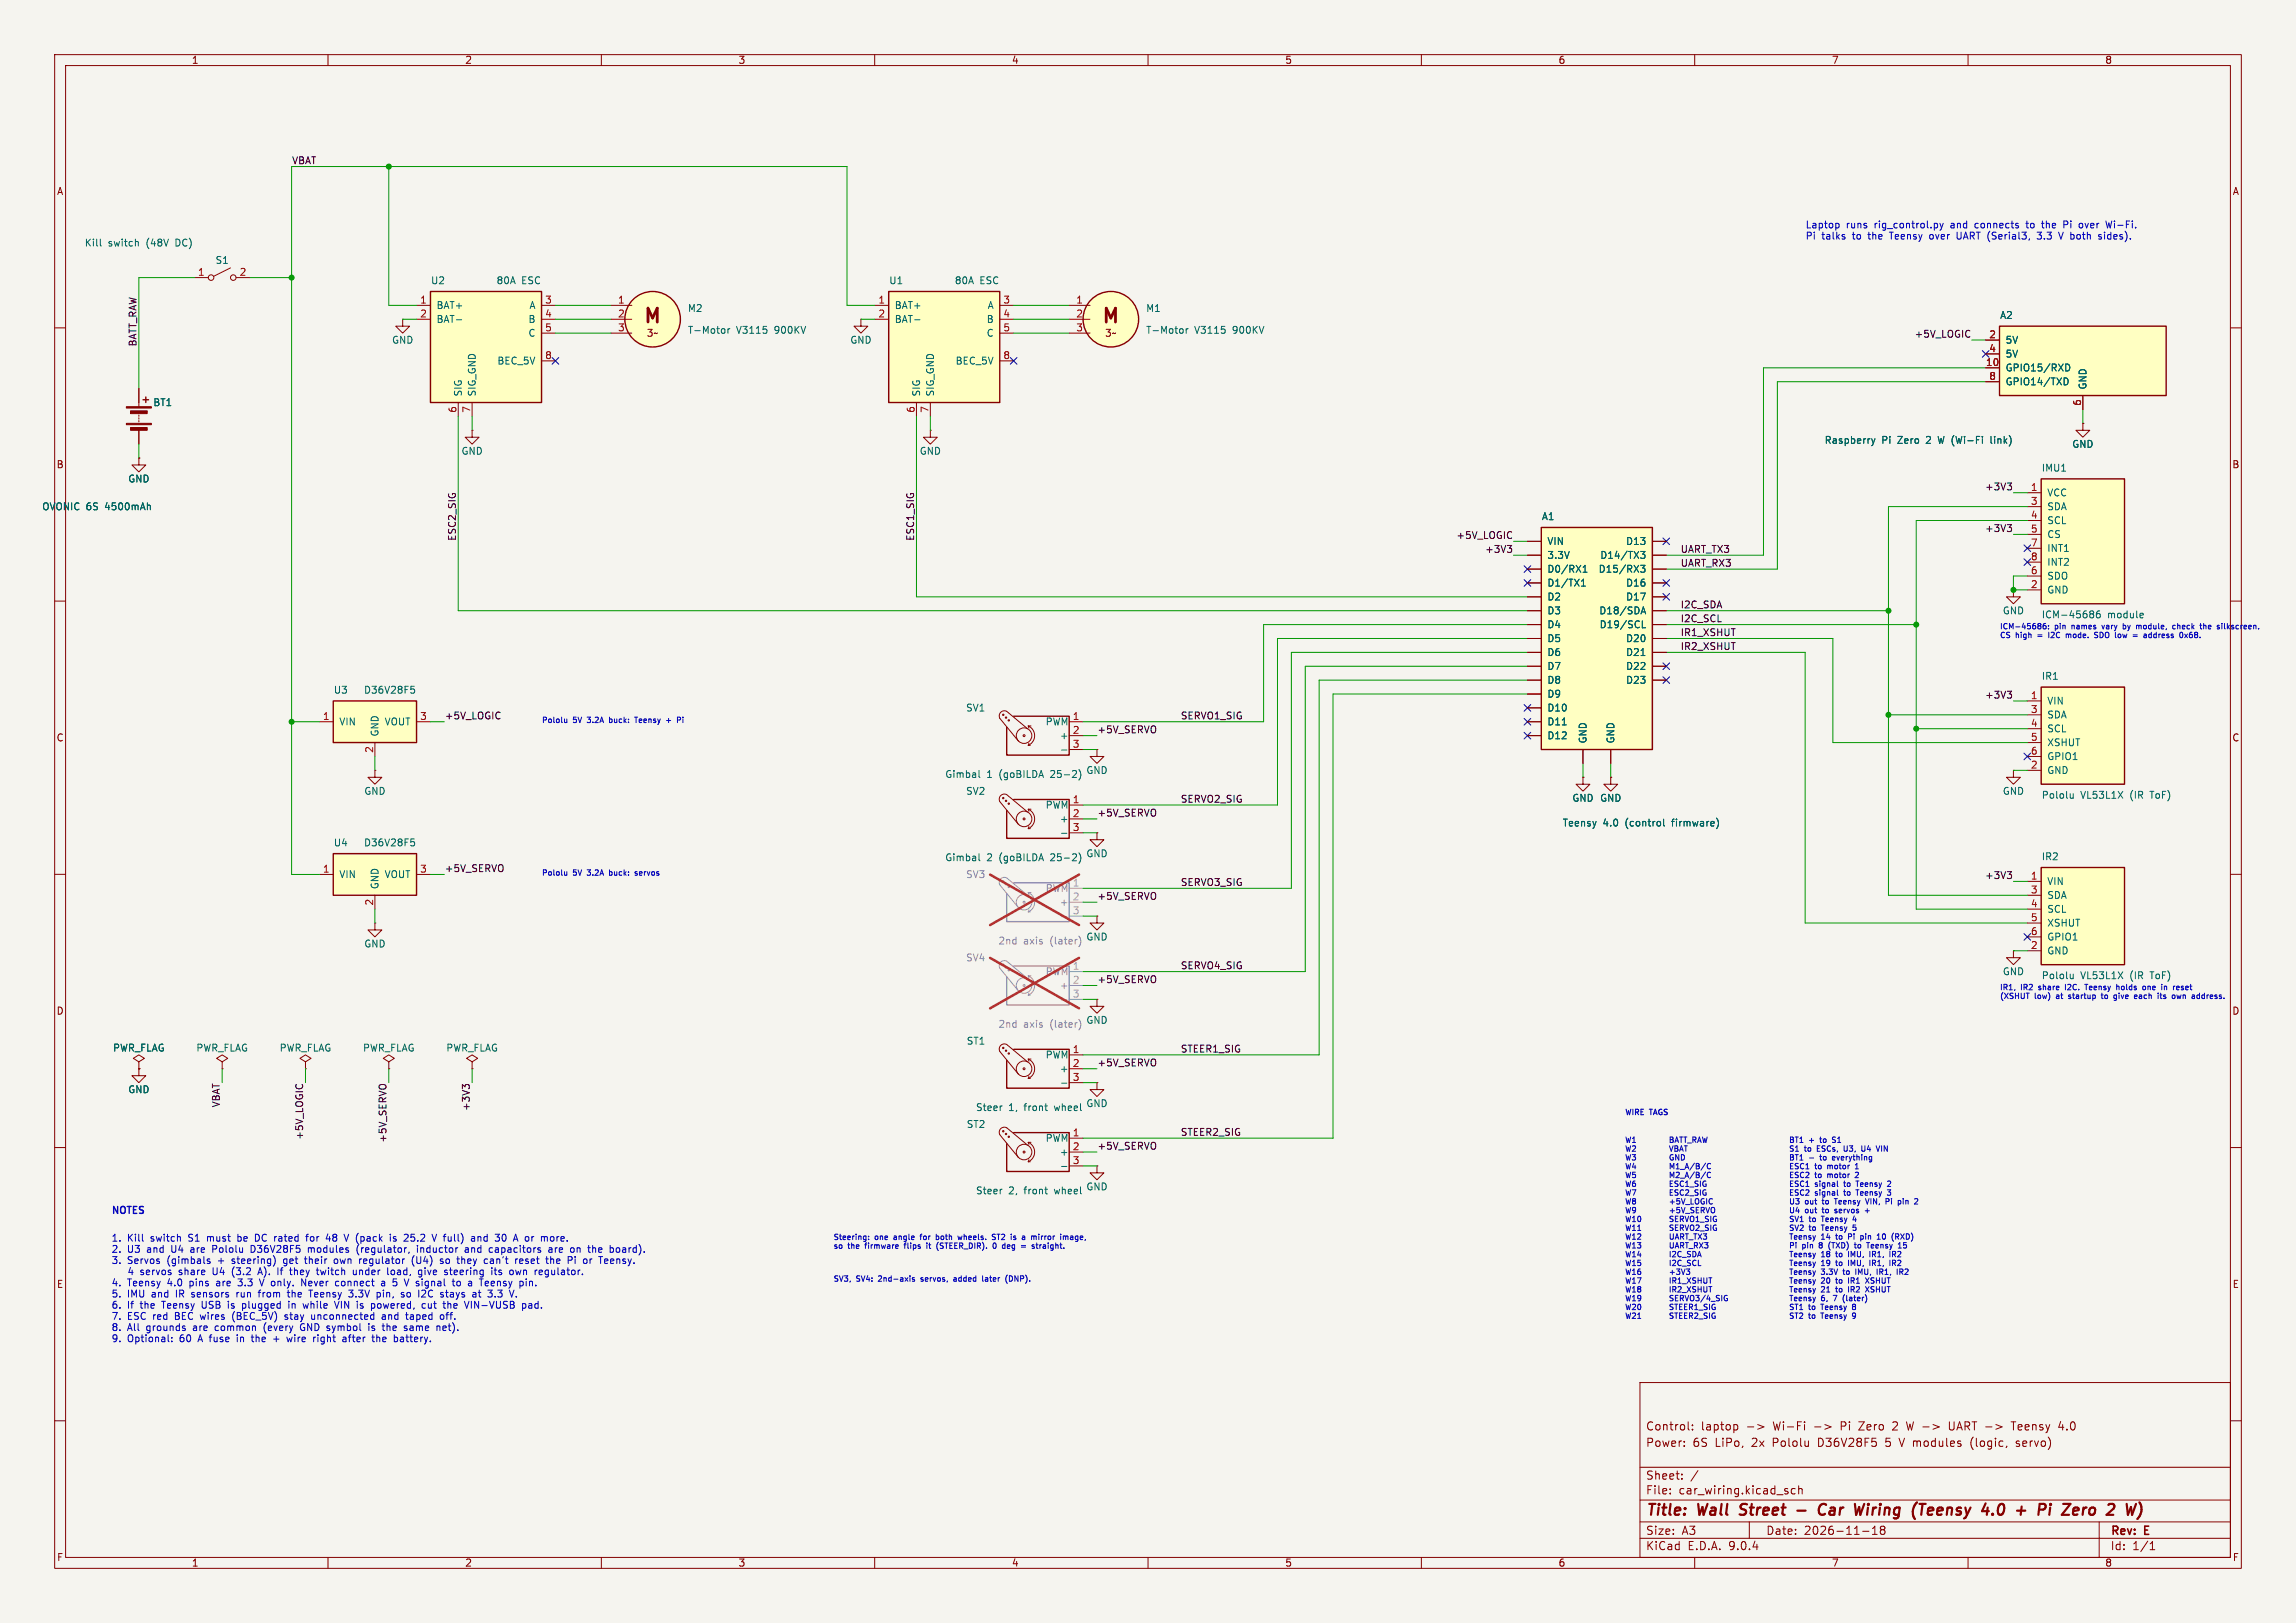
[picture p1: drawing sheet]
<svg xmlns="http://www.w3.org/2000/svg" width="420mm" height="297mm" viewBox="0 0 420 297" stroke-linecap="round" stroke-linejoin="round" font-family="sans-serif">
<defs><g id="words">
<g font-size="3.5" fill="#840000">
<text x="117.4" y="59.8">M</text>
<text x="201.2" y="59.8">M</text>
</g>
<g font-size="2.8" fill="#840000">
<text x="301" y="277.9">Title:</text>
<text x="310.6" y="277.9">Wall</text>
<text x="319.2" y="277.9">Street</text>
<text x="335.1" y="277.9">Car</text>
<text x="342.5" y="277.9">Wiring</text>
<text x="353.9" y="277.9">(Teensy</text>
<text x="367.4" y="277.9">4.0</text>
<text x="374.5" y="277.9">+</text>
<text x="379.3" y="277.9">Pi</text>
<text x="384.6" y="277.9">Zero</text>
</g>
<g font-size="2.1" fill="#840000">
<text x="301" y="262">Control:</text>
<text x="311.1" y="262">laptop</text>
<text x="324.5" y="262">Wi-Fi</text>
<text x="337.1" y="262">Pi</text>
<text x="340.6" y="262">Zero</text>
<text x="346.9" y="262">2</text>
<text x="349.7" y="262">W -&gt;</text>
<text x="357.7" y="262">UART -&gt;</text>
<text x="369.5" y="262">Teensy</text>
<text x="378.2" y="262">4.0</text>
<text x="301" y="265">Power:</text>
<text x="309.6" y="265">6S</text>
<text x="313.8" y="265">LiPo,</text>
<text x="320.6" y="265">2x</text>
<text x="324.5" y="265">Pololu</text>
<text x="333" y="265">D36V28F5</text>
<text x="345.5" y="265">5</text>
<text x="348.2" y="265">V modules</text>
<text x="361.5" y="265">(logic,</text>
<text x="370" y="265">servo)</text>
<text x="301" y="273.7">File:</text>
<text x="301" y="271">Sheet:</text>
<text x="307.1" y="273.7">car_wiring.kicad_sch</text>
<text x="301" y="281.1">Size:</text>
<text x="307.6" y="281.1">A3</text>
<text x="323" y="281.1">Date:</text>
<text x="330" y="281.1">2026-11-18</text>
<text x="386" y="281.3">Rev:</text>
<text x="392.4" y="281.3">E</text>
<text x="301" y="283.9">KiCad</text>
<text x="308.7" y="283.9">E.D.A.</text>
<text x="316.3" y="283.9">9.0.4</text>
<text x="386" y="283.9">Id:</text>
<text x="390.1" y="283.9">1/1</text>
</g>
<g font-size="1.8" fill="#840000">
<text x="35" y="11.9">1</text>
<text x="85" y="11.9">2</text>
<text x="135" y="11.9">3</text>
<text x="185" y="11.9">4</text>
<text x="235" y="11.9">5</text>
<text x="285" y="11.9">6</text>
<text x="335" y="11.9">7</text>
<text x="385" y="11.9">8</text>
<text x="10.3" y="35.9">A</text>
<text x="408.3" y="35.9">A</text>
<text x="118.2" y="61.8">3~</text>
<text x="202" y="61.8">3~</text>
<text x="10.3" y="85.9">B</text>
<text x="408.2" y="85.9">B</text>
<text x="10.3" y="135.9">C</text>
<text x="408.2" y="135.9">C</text>
<text x="10.3" y="185.9">D</text>
<text x="408.2" y="185.9">D</text>
<text x="10.3" y="235.9">E</text>
<text x="408.3" y="235.9">E</text>
<text x="10.3" y="285.9">F</text>
<text x="35" y="286.9">1</text>
<text x="85" y="286.9">2</text>
<text x="135" y="286.9">3</text>
<text x="185" y="286.9">4</text>
<text x="235" y="286.9">5</text>
<text x="285" y="286.9">6</text>
<text x="335" y="286.9">7</text>
<text x="385" y="286.9">8</text>
<text x="408.3" y="285.9">F</text>
</g>
<g font-size="1.8" fill="#0f0f0f">
<text x="53.3" y="30.1">VBAT</text>
<text x="25.1" y="63.5" transform="rotate(-90 25.1 63.5)">BATT_RAW</text>
<text x="350.1" y="61.9">+5V_LOGIC</text>
<text x="363" y="89.8">+3V3</text>
<text x="83.5" y="99.1" transform="rotate(-90 83.5 99.1)">ESC2_SIG</text>
<text x="167.3" y="99.1" transform="rotate(-90 167.3 99.1)">ESC1_SIG</text>
<text x="266.3" y="98.7">+5V_LOGIC</text>
<text x="271.6" y="101.3">+3V3</text>
<text x="307.3" y="101.3">UART_TX3</text>
<text x="363" y="97.4">+3V3</text>
<text x="307.3" y="103.8">UART_RX3</text>
<text x="307.3" y="111.4">I2C_SDA</text>
<text x="307.3" y="114">I2C_SCL</text>
<text x="307.3" y="116.5">IR1_XSHUT</text>
<text x="307.3" y="119">IR2_XSHUT</text>
<text x="81.3" y="131.7">+5V_LOGIC</text>
<text x="215.9" y="131.7">SERVO1_SIG</text>
<text x="363" y="127.9">+3V3</text>
<text x="200.7" y="134.3">+5V_SERVO</text>
<text x="200.7" y="149.5">+5V_SERVO</text>
<text x="215.9" y="147">SERVO2_SIG</text>
<text x="81.3" y="159.7">+5V_SERVO</text>
<text x="363" y="160.9">+3V3</text>
<text x="200.7" y="164.8">+5V_SERVO</text>
<text x="215.9" y="162.2">SERVO3_SIG</text>
<text x="200.7" y="180">+5V_SERVO</text>
<text x="215.9" y="177.5">SERVO4_SIG</text>
<text x="200.7" y="195.2">+5V_SERVO</text>
<text x="215.9" y="192.7">STEER1_SIG</text>
<text x="40.3" y="202.7" transform="rotate(-90 40.3 202.7)">VBAT</text>
<text x="86" y="203.4" transform="rotate(-90 86 203.4)">+3V3</text>
<text x="55.5" y="208.7" transform="rotate(-90 55.5 208.7)">+5V_LOGIC</text>
<text x="70.8" y="209.2" transform="rotate(-90 70.8 209.2)">+5V_SERVO</text>
<text x="215.9" y="207.9">STEER2_SIG</text>
<text x="200.7" y="210.5">+5V_SERVO</text>
</g>
<g font-size="1.8" fill="#006464">
<text x="15.4" y="45.3">Kill</text>
<text x="19.8" y="45.3">switch</text>
<text x="26.9" y="45.3">(48V</text>
<text x="32.4" y="45.3">DC)</text>
<text x="39.3" y="48.5">S1</text>
<text x="78.7" y="52.2">U2</text>
<text x="90.7" y="52.2">80A</text>
<text x="95.4" y="52.2">ESC</text>
<text x="162.6" y="52.2">U1</text>
<text x="174.6" y="52.2">80A</text>
<text x="179.2" y="52.2">ESC</text>
<text x="79.8" y="56.7">BAT+</text>
<text x="79.8" y="59.3">BAT-</text>
<text x="96.6" y="59.3">B</text>
<text x="96.8" y="56.7">A</text>
<text x="125.7" y="57.3">M2</text>
<text x="163.6" y="56.7">BAT+</text>
<text x="163.6" y="59.3">BAT-</text>
<text x="180.4" y="59.3">B</text>
<text x="180.6" y="56.7">A</text>
<text x="209.6" y="57.3">M1</text>
<text x="365.8" y="58.6">A2</text>
<text x="71.6" y="63.1">GND</text>
<text x="96.6" y="61.8">C</text>
<text x="125.7" y="61.3">T-Motor</text>
<text x="134.7" y="61.3">V3115</text>
<text x="141.8" y="61.3">900KV</text>
<text x="155.4" y="63.1">GND</text>
<text x="180.4" y="61.8">C</text>
<text x="209.6" y="61.3">T-Motor</text>
<text x="218.5" y="61.3">V3115</text>
<text x="225.6" y="61.3">900KV</text>
<text x="366.8" y="63.1">5V</text>
<text x="366.8" y="65.6">5V</text>
<text x="90.9" y="66.9">BEC_5V</text>
<text x="174.7" y="66.9">BEC_5V</text>
<text x="366.8" y="68.2">GPIO15/RXD</text>
<text x="366.8" y="70.7">GPIO14/TXD</text>
<text x="381.9" y="71.4" transform="rotate(-90 381.9 71.4)">GND</text>
<text x="27.9" y="74.5">BT1</text>
<text x="84.7" y="72.6" transform="rotate(-90 84.7 72.6)">SIG</text>
<text x="87.2" y="72.6" transform="rotate(-90 87.2 72.6)">SIG_GND</text>
<text x="168.5" y="72.6" transform="rotate(-90 168.5 72.6)">SIG</text>
<text x="171" y="72.6" transform="rotate(-90 171 72.6)">SIG_GND</text>
<text x="84.3" y="83.4">GND</text>
<text x="168.1" y="83.4">GND</text>
<text x="333.7" y="81.4">Raspberry</text>
<text x="344.2" y="81.4">Pi</text>
<text x="347.3" y="81.4">Zero</text>
<text x="352.7" y="81.4">2</text>
<text x="355.1" y="81.4">W (Wi-Fi</text>
<text x="365" y="81.4">link)</text>
<text x="379" y="82.1">GND</text>
<text x="23.4" y="88.5">GND</text>
<text x="373.4" y="86.5">IMU1</text>
<text x="7.6" y="93.6">OVONIC 6S</text>
<text x="19.3" y="93.6">4500mAh</text>
<text x="281.9" y="95.4">A1</text>
<text x="374.4" y="91">VCC</text>
<text x="374.4" y="93.6">SDA</text>
<text x="283" y="99.9">VIN</text>
<text x="297.4" y="99.9">D13</text>
<text x="374.4" y="96.1">SCL</text>
<text x="374.4" y="98.7">CS</text>
<text x="374.4" y="101.2">INT1</text>
<text x="283" y="102.5">3.3V</text>
<text x="283" y="105">D0/RX1</text>
<text x="283" y="107.5">D1/TX1</text>
<text x="292.3" y="105">D15/RX3</text>
<text x="292.6" y="102.5">D14/TX3</text>
<text x="297.4" y="107.5">D16</text>
<text x="374.4" y="103.7">INT2</text>
<text x="374.4" y="106.3">SDO</text>
<text x="283" y="110.1">D2</text>
<text x="283" y="112.6">D3</text>
<text x="292.5" y="112.6">D18/SDA</text>
<text x="297.4" y="110.1">D17</text>
<text x="366.3" y="112.6">GND</text>
<text x="373.4" y="113.3">ICM-45686</text>
<text x="374.4" y="108.8">GND</text>
<text x="385.5" y="113.3">module</text>
<text x="283" y="115.2">D4</text>
<text x="283" y="117.7">D5</text>
<text x="292.5" y="115.2">D19/SCL</text>
<text x="297.4" y="117.7">D20</text>
<text x="283" y="120.2">D6</text>
<text x="283" y="122.8">D7</text>
<text x="283" y="125.3">D8</text>
<text x="297.4" y="120.2">D21</text>
<text x="297.4" y="122.8">D22</text>
<text x="297.4" y="125.3">D23</text>
<text x="373.4" y="124.6">IR1</text>
<text x="61" y="127.1">U3</text>
<text x="66.5" y="127.1">D36V28F5</text>
<text x="176.6" y="130.4">SV1</text>
<text x="283" y="127.9">D9</text>
<text x="283" y="130.4">D10</text>
<text x="374.4" y="129.1">VIN</text>
<text x="374.4" y="131.7">SDA</text>
<text x="62" y="132.9">VIN</text>
<text x="69.4" y="134.9" transform="rotate(-90 69.4 134.9)">GND</text>
<text x="70.3" y="132.9">VOUT</text>
<text x="191.2" y="132.9">PWM</text>
<text x="193.8" y="135.5">+</text>
<text x="283" y="132.9">D11</text>
<text x="283" y="135.5">D12</text>
<text x="290.4" y="136.1" transform="rotate(-90 290.4 136.1)">GND</text>
<text x="295.5" y="136.1" transform="rotate(-90 295.5 136.1)">GND</text>
<text x="374.4" y="134.2">SCL</text>
<text x="374.4" y="136.8">XSHUT</text>
<text x="172.8" y="142.6">Gimbal</text>
<text x="180.5" y="142.6">1</text>
<text x="182.9" y="142.6">(goBILDA</text>
<text x="192.5" y="142.6">25-2)</text>
<text x="198.6" y="141.8">GND</text>
<text x="374.4" y="139.3">GPIO1</text>
<text x="374.4" y="141.8">GND</text>
<text x="66.5" y="145.6">GND</text>
<text x="176.6" y="145.6">SV2</text>
<text x="191.2" y="148.2">PWM</text>
<text x="287.5" y="146.9">GND GND</text>
<text x="366.3" y="145.6">GND</text>
<text x="373.4" y="146.4">Pololu</text>
<text x="380.6" y="146.4">VL53L1X</text>
<text x="389.8" y="146.4">(IR</text>
<text x="393.7" y="146.4">ToF)</text>
<text x="61" y="155.1">U4</text>
<text x="66.5" y="155.1">D36V28F5</text>
<text x="193.8" y="150.7">+</text>
<text x="285.8" y="151.4">Teensy</text>
<text x="293.2" y="151.4">4.0</text>
<text x="297.4" y="151.4">(control</text>
<text x="306.1" y="151.4">firmware)</text>
<text x="62" y="160.9">VIN</text>
<text x="70.3" y="160.9">VOUT</text>
<text x="172.8" y="157.8">Gimbal</text>
<text x="180.5" y="157.8">2</text>
<text x="182.9" y="157.8">(goBILDA</text>
<text x="192.5" y="157.8">25-2)</text>
<text x="198.6" y="157.1">GND</text>
<text x="373.4" y="157.6">IR2</text>
<text x="69.4" y="162.8" transform="rotate(-90 69.4 162.8)">GND</text>
<text x="374.4" y="162.2">VIN</text>
<text x="374.4" y="164.7">SDA</text>
<text x="374.4" y="167.2">SCL</text>
<text x="66.5" y="173.6">GND</text>
<text x="198.6" y="172.3">GND</text>
<text x="374.4" y="169.8">XSHUT</text>
<text x="374.4" y="172.3">GPIO1</text>
<text x="366.3" y="178.7">GND</text>
<text x="373.4" y="179.4">Pololu</text>
<text x="374.4" y="174.9">GND</text>
<text x="380.6" y="179.4">VL53L1X</text>
<text x="389.8" y="179.4">(IR</text>
<text x="176.7" y="191.4">ST1</text>
<text x="198.6" y="187.6">GND</text>
<text x="20.6" y="192.6">PWR_FLAG</text>
<text x="35.8" y="192.6">PWR_FLAG</text>
<text x="51.1" y="192.6">PWR_FLAG</text>
<text x="66.3" y="192.6">PWR_FLAG</text>
<text x="81.5" y="192.6">PWR_FLAG</text>
<text x="191.2" y="193.9">PWM</text>
<text x="193.8" y="196.4">+</text>
<text x="23.4" y="200.3">GND</text>
<text x="178.4" y="203.5">Steer</text>
<text x="184.5" y="203.5">1,</text>
<text x="187.5" y="203.5">front</text>
<text x="193.2" y="203.5">wheel</text>
<text x="198.6" y="202.8">GND</text>
<text x="176.7" y="206.6">ST2</text>
<text x="191.2" y="209.1">PWM</text>
<text x="193.8" y="211.7">+</text>
<text x="178.4" y="218.8">Steer</text>
<text x="184.5" y="218.8">2,</text>
<text x="187.5" y="218.8">front</text>
<text x="193.2" y="218.8">wheel</text>
<text x="198.6" y="218">GND</text>
</g>
<g font-size="1.8" fill="#0000c2">
<text x="330.2" y="42.1">Laptop</text>
<text x="330.2" y="44.2">Pi</text>
<text x="333.2" y="44.2">talks</text>
<text x="337.7" y="42.1">runs</text>
<text x="339" y="44.2">to</text>
<text x="342.1" y="44.2">the</text>
<text x="343" y="42.1">rig_control.py</text>
<text x="346.2" y="44.2">Teensy</text>
<text x="353.7" y="44.2">over</text>
<text x="357.1" y="42.1">and</text>
<text x="358.8" y="44.2">UART (Serial3,</text>
<text x="361.7" y="42.1">connects</text>
<text x="371.4" y="42.1">to</text>
<text x="374" y="44.2">3.3</text>
<text x="374.4" y="42.1">the</text>
<text x="378.2" y="44.2">V both</text>
<text x="378.6" y="42.1">Pi</text>
<text x="381.6" y="42.1">over</text>
<text x="385.8" y="44.2">sides).</text>
<text x="386.8" y="42.1">Wi-Fi.</text>
<text x="393.7" y="179.4">ToF)</text>
<text x="20.3" y="222.8">NOTES</text>
<text x="20.3" y="227.5">1.</text>
<text x="23.3" y="227.5">Kill</text>
<text x="27.7" y="227.5">switch</text>
<text x="34.8" y="227.5">S1</text>
<text x="38.4" y="227.5">must</text>
<text x="44.1" y="227.5">be</text>
<text x="47.5" y="227.5">DC rated</text>
<text x="57.3" y="227.5">for</text>
<text x="61.2" y="227.5">48</text>
<text x="64.7" y="227.5">V (pack</text>
<text x="73.4" y="227.5">is</text>
<text x="76.2" y="227.5">25.2</text>
<text x="81.6" y="227.5">V full)</text>
<text x="89.1" y="227.5">and</text>
<text x="93.7" y="227.5">30</text>
<text x="97.3" y="227.5">A or</text>
<text x="102.7" y="227.5">more.</text>
<text x="20.3" y="229.6">2.</text>
<text x="20.3" y="231.6">3.</text>
<text x="23.3" y="229.6">U3</text>
<text x="23.3" y="231.6">Servos</text>
<text x="23.8" y="233.7">4</text>
<text x="26.2" y="233.7">servos</text>
<text x="27" y="229.6">and</text>
<text x="30.7" y="231.6">(gimbals</text>
<text x="31.6" y="229.6">U4</text>
<text x="33.4" y="233.7">share</text>
<text x="35.3" y="229.6">are</text>
<text x="39.5" y="229.6">Pololu</text>
<text x="39.8" y="233.7">U4</text>
<text x="40.2" y="231.6">+</text>
<text x="42.9" y="231.6">steering)</text>
<text x="43.5" y="233.7">(3.2</text>
<text x="46.8" y="229.6">D36V28F5</text>
<text x="48.6" y="233.7">A).</text>
<text x="52.3" y="233.7">If</text>
<text x="52.5" y="231.6">get</text>
<text x="54.8" y="233.7">they</text>
<text x="56.7" y="231.6">their</text>
<text x="57.4" y="229.6">modules</text>
<text x="59.9" y="233.7">twitch</text>
<text x="62.2" y="231.6">own</text>
<text x="66.5" y="229.6">(regulator,</text>
<text x="66.7" y="233.7">under</text>
<text x="67" y="231.6">regulator</text>
<text x="73.2" y="233.7">load,</text>
<text x="76.8" y="231.6">(U4)</text>
<text x="77.8" y="229.6">inductor</text>
<text x="79" y="233.7">give</text>
<text x="82.2" y="231.6">so</text>
<text x="84" y="233.7">steering</text>
<text x="85.6" y="231.6">they</text>
<text x="86.8" y="229.6">and</text>
<text x="90.7" y="231.6">can't</text>
<text x="91.4" y="229.6">capacitors</text>
<text x="92.8" y="233.7">its</text>
<text x="96.3" y="233.7">own</text>
<text x="96.6" y="231.6">reset</text>
<text x="101.1" y="233.7">regulator.</text>
<text x="102.4" y="231.6">the</text>
<text x="102.5" y="229.6">are</text>
<text x="106.6" y="231.6">Pi</text>
<text x="106.7" y="229.6">on</text>
<text x="109.6" y="231.6">or</text>
<text x="110.1" y="229.6">the</text>
<text x="112.7" y="231.6">Teensy.</text>
<text x="114.3" y="229.6">board).</text>
<text x="20.3" y="235.7">4.</text>
<text x="20.3" y="237.8">5.</text>
<text x="20.3" y="239.8">6.</text>
<text x="23.3" y="235.7">Teensy</text>
<text x="23.3" y="237.8">IMU</text>
<text x="23.3" y="239.8">If</text>
<text x="25.8" y="239.8">the</text>
<text x="27.9" y="237.8">and</text>
<text x="29.9" y="239.8">Teensy</text>
<text x="30.8" y="235.7">4.0</text>
<text x="32.5" y="237.8">IR</text>
<text x="35" y="235.7">pins</text>
<text x="35.5" y="237.8">sensors</text>
<text x="37.4" y="239.8">USB</text>
<text x="40.1" y="235.7">are</text>
<text x="42.4" y="239.8">is</text>
<text x="44" y="237.8">run</text>
<text x="44.3" y="235.7">3.3</text>
<text x="45.2" y="239.8">plugged</text>
<text x="48.2" y="237.8">from</text>
<text x="48.5" y="235.7">V only.</text>
<text x="53.7" y="237.8">the</text>
<text x="53.9" y="239.8">in</text>
<text x="56.4" y="235.7">Never</text>
<text x="56.8" y="239.8">while</text>
<text x="57.9" y="237.8">Teensy</text>
<text x="62.8" y="239.8">VIN</text>
<text x="62.8" y="235.7">connect</text>
<text x="65.3" y="237.8">3.3V</text>
<text x="67" y="239.8">is</text>
<text x="69.8" y="239.8">powered,</text>
<text x="70.6" y="237.8">pin,</text>
<text x="71.5" y="235.7">a</text>
<text x="73.8" y="235.7">5</text>
<text x="75.3" y="237.8">so</text>
<text x="76.2" y="235.7">V signal</text>
<text x="78.6" y="237.8">I2C</text>
<text x="79.3" y="239.8">cut</text>
<text x="82.9" y="237.8">stays</text>
<text x="83.4" y="239.8">the</text>
<text x="85.3" y="235.7">to</text>
<text x="87.6" y="239.8">VIN-VUSB</text>
<text x="88.4" y="235.7">a</text>
<text x="89" y="237.8">at</text>
<text x="90.7" y="235.7">Teensy</text>
<text x="92" y="237.8">3.3</text>
<text x="98.2" y="235.7">pin.</text>
<text x="98.2" y="239.8">pad.</text>
<text x="20.3" y="241.8">7.</text>
<text x="20.3" y="243.9">8.</text>
<text x="20.3" y="245.9">9.</text>
<text x="23.3" y="241.8">ESC red</text>
<text x="23.3" y="243.9">All</text>
<text x="23.3" y="245.9">Optional:</text>
<text x="26.9" y="243.9">grounds</text>
<text x="32.3" y="241.8">BEC wires</text>
<text x="33" y="245.9">60</text>
<text x="35.6" y="243.9">are</text>
<text x="36.6" y="245.9">A fuse</text>
<text x="39.8" y="243.9">common</text>
<text x="43.2" y="241.8">(BEC_5V)</text>
<text x="44" y="245.9">in</text>
<text x="46.9" y="245.9">the</text>
<text x="48.9" y="243.9">(every</text>
<text x="51.1" y="245.9">+</text>
<text x="53" y="241.8">stay</text>
<text x="53.8" y="245.9">wire</text>
<text x="55.8" y="243.9">GND symbol</text>
<text x="58" y="241.8">unconnected</text>
<text x="58.8" y="245.9">right</text>
<text x="64.4" y="245.9">after</text>
<text x="68.7" y="243.9">is</text>
<text x="70" y="245.9">the</text>
<text x="71.2" y="241.8">and</text>
<text x="71.5" y="243.9">the</text>
<text x="74.2" y="245.9">battery.</text>
<text x="75.6" y="243.9">same</text>
<text x="75.8" y="241.8">taped</text>
<text x="81.8" y="243.9">net).</text>
<text x="82.2" y="241.8">off.</text>
</g>
<g font-size="1.8" fill="#a90000">
<text x="36.1" y="50.5">1</text>
<text x="43.7" y="50.5">2</text>
<text x="76.8" y="55.6">1</text>
<text x="76.8" y="58.2">2</text>
<text x="99.6" y="55.6">3</text>
<text x="99.6" y="58.2">4</text>
<text x="113" y="55.6">1</text>
<text x="113" y="58.2">2</text>
<text x="160.6" y="55.6">1</text>
<text x="160.6" y="58.2">2</text>
<text x="183.4" y="55.6">3</text>
<text x="183.4" y="58.2">4</text>
<text x="196.8" y="55.6">1</text>
<text x="196.8" y="58.2">2</text>
<text x="99.6" y="60.7">5</text>
<text x="99.6" y="65.8">8</text>
<text x="113" y="60.7">3</text>
<text x="183.4" y="60.7">5</text>
<text x="183.4" y="65.8">8</text>
<text x="196.8" y="60.7">3</text>
<text x="363.8" y="62">2</text>
<text x="363.8" y="64.5">4</text>
<text x="363.2" y="67.1">10</text>
<text x="363.8" y="69.6">8</text>
<text x="83.6" y="75.6" transform="rotate(-90 83.6 75.6)">6</text>
<text x="86.1" y="75.6" transform="rotate(-90 86.1 75.6)">7</text>
<text x="167.4" y="75.6" transform="rotate(-90 167.4 75.6)">6</text>
<text x="169.9" y="75.6" transform="rotate(-90 169.9 75.6)">7</text>
<text x="380.7" y="74.4" transform="rotate(-90 380.7 74.4)">6</text>
<text x="371.4" y="89.9">1</text>
<text x="371.4" y="92.5">3</text>
<text x="371.4" y="95">4</text>
<text x="371.4" y="97.5">5</text>
<text x="371.4" y="100.1">7</text>
<text x="371.4" y="102.6">8</text>
<text x="371.4" y="105.2">6</text>
<text x="371.4" y="107.7">2</text>
<text x="59" y="131.8">1</text>
<text x="76.8" y="131.8">3</text>
<text x="196.1" y="131.8">1</text>
<text x="371.4" y="128">1</text>
<text x="371.4" y="130.6">3</text>
<text x="68.3" y="137.9" transform="rotate(-90 68.3 137.9)">2</text>
<text x="196.1" y="134.4">2</text>
<text x="196.1" y="136.9">3</text>
<text x="371.4" y="133.1">4</text>
<text x="371.4" y="135.6">5</text>
<text x="371.4" y="138.2">6</text>
<text x="371.4" y="140.7">2</text>
<text x="196.1" y="147.1">1</text>
<text x="196.1" y="149.6">2</text>
<text x="196.1" y="152.1">3</text>
<text x="59" y="159.8">1</text>
<text x="76.8" y="159.8">3</text>
<text x="371.4" y="161">1</text>
<text x="68.3" y="165.8" transform="rotate(-90 68.3 165.8)">2</text>
<text x="371.4" y="163.6">3</text>
<text x="371.4" y="166.1">4</text>
<text x="371.4" y="168.7">5</text>
<text x="371.4" y="171.2">6</text>
<text x="371.4" y="173.7">2</text>
<text x="196.1" y="192.8">1</text>
<text x="196.1" y="195.3">2</text>
<text x="196.1" y="197.9">3</text>
<text x="196.1" y="208">1</text>
<text x="196.1" y="210.6">2</text>
<text x="196.1" y="213.1">3</text>
</g>
<g font-size="1.8" fill="#939391">
<text x="176.6" y="160.9">SV3</text>
<text x="191.2" y="163.4">PWM</text>
<text x="193.8" y="166">+</text>
<text x="182.5" y="173">2nd</text>
<text x="187.2" y="173">axis</text>
<text x="192.2" y="173">(later)</text>
<text x="176.6" y="176.1">SV4</text>
<text x="191.2" y="178.7">PWM</text>
<text x="193.8" y="181.2">+</text>
<text x="182.5" y="188.3">2nd</text>
<text x="187.2" y="188.3">axis</text>
<text x="192.2" y="188.3">(later)</text>
</g>
<g font-size="1.8" fill="#a5a4a2">
<text x="196.1" y="162.3">1</text>
<text x="196.1" y="164.8">2</text>
<text x="196.1" y="167.4">3</text>
<text x="196.1" y="177.5">1</text>
<text x="196.1" y="180.1">2</text>
<text x="196.1" y="182.6">3</text>
</g>
<g font-size="1.4" fill="#0000c2">
<text x="365.8" y="115.5">ICM-45686:</text>
<text x="365.8" y="117.1">CS</text>
<text x="368.7" y="117.1">high</text>
<text x="372.9" y="117.1">=</text>
<text x="375.2" y="117.1">I2C</text>
<text x="375.9" y="115.5">pin</text>
<text x="378.6" y="117.1">mode.</text>
<text x="379.2" y="115.5">names</text>
<text x="384.1" y="117.1">SDO</text>
<text x="385" y="115.5">vary</text>
<text x="388.2" y="117.1">low</text>
<text x="389.1" y="115.5">by</text>
<text x="391.7" y="117.1">=</text>
<text x="391.8" y="115.5">module,</text>
<text x="393.9" y="117.1">address</text>
<text x="398.7" y="115.5">check</text>
<text x="400.7" y="117.1">0x68.</text>
<text x="404" y="115.5">the</text>
<text x="407.3" y="115.5">silkscreen.</text>
<text x="99.1" y="132.7">Pololu</text>
<text x="104.8" y="132.7">5V</text>
<text x="107.7" y="132.7">3.2A</text>
<text x="111.9" y="132.7">buck:</text>
<text x="116.9" y="132.7">Teensy</text>
<text x="125.1" y="132.7">Pi</text>
<text x="99.1" y="160.6">Pololu</text>
<text x="104.8" y="160.6">5V</text>
<text x="107.7" y="160.6">3.2A</text>
<text x="111.9" y="160.6">buck:</text>
<text x="116.9" y="160.6">servos</text>
<text x="365.8" y="181.5">IR1,</text>
<text x="365.8" y="183.2">(XSHUT</text>
<text x="369.7" y="181.5">IR2</text>
<text x="372.2" y="183.2">low)</text>
<text x="373.1" y="181.5">share</text>
<text x="376.4" y="183.2">at</text>
<text x="378.2" y="181.5">I2C.</text>
<text x="378.9" y="183.2">startup</text>
<text x="382.2" y="181.5">Teensy</text>
<text x="385.2" y="183.2">to</text>
<text x="387.7" y="183.2">give</text>
<text x="388.1" y="181.5">holds</text>
<text x="391.7" y="183.2">each</text>
<text x="393.2" y="181.5">one</text>
<text x="396.2" y="183.2">its</text>
<text x="396.9" y="181.5">in</text>
<text x="399.1" y="183.2">own</text>
<text x="399.3" y="181.5">reset</text>
<text x="403" y="183.2">address.</text>
<text x="297.2" y="209.5">W1</text>
<text x="297.2" y="204.6">WIRE</text>
<text x="301.9" y="204.6">TAGS</text>
<text x="305.2" y="209.5">BATT_RAW</text>
<text x="327.2" y="209.5">BT1</text>
<text x="330.9" y="209.5">+</text>
<text x="333.2" y="209.5">to</text>
<text x="335.7" y="209.5">S1</text>
<text x="297.2" y="211.1">W2</text>
<text x="297.2" y="212.7">W3</text>
<text x="297.2" y="214.3">W4</text>
<text x="297.2" y="215.9">W5</text>
<text x="305.2" y="211.1">VBAT</text>
<text x="305.2" y="212.7">GND</text>
<text x="305.2" y="214.3">M1_A/B/C</text>
<text x="305.2" y="215.9">M2_A/B/C</text>
<text x="327.2" y="211.1">S1</text>
<text x="327.2" y="212.7">BT1</text>
<text x="327.2" y="214.3">ESC1</text>
<text x="327.2" y="215.9">ESC2</text>
<text x="330.1" y="211.1">to</text>
<text x="332" y="214.3">to</text>
<text x="332" y="215.9">to</text>
<text x="332.6" y="211.1">ESCs,</text>
<text x="333.2" y="212.7">to</text>
<text x="334.5" y="214.3">motor</text>
<text x="334.5" y="215.9">motor</text>
<text x="335.7" y="212.7">everything</text>
<text x="337.8" y="211.1">U3,</text>
<text x="339.9" y="214.3">1</text>
<text x="339.9" y="215.9">2</text>
<text x="341.3" y="211.1">U4</text>
<text x="344.3" y="211.1">VIN</text>
<text x="297.2" y="217.5">W6</text>
<text x="297.2" y="219.1">W7</text>
<text x="297.2" y="220.8">W8</text>
<text x="305.2" y="217.5">ESC1_SIG</text>
<text x="305.2" y="219.1">ESC2_SIG</text>
<text x="305.2" y="220.8">+5V_LOGIC</text>
<text x="327.2" y="217.5">ESC1</text>
<text x="327.2" y="219.1">ESC2</text>
<text x="327.2" y="220.8">U3</text>
<text x="330.2" y="220.8">out</text>
<text x="332" y="217.5">signal</text>
<text x="332" y="219.1">signal</text>
<text x="333.6" y="220.8">to</text>
<text x="336.1" y="220.8">Teensy</text>
<text x="337.6" y="217.5">to</text>
<text x="337.6" y="219.1">to</text>
<text x="340" y="217.5">Teensy</text>
<text x="340" y="219.1">Teensy</text>
<text x="342.1" y="220.8">VIN,</text>
<text x="345.9" y="220.8">Pi</text>
<text x="346" y="217.5">2</text>
<text x="346" y="219.1">3</text>
<text x="348.4" y="220.8">pin</text>
<text x="152.4" y="227.3">Steering:</text>
<text x="160" y="227.3">one</text>
<text x="163.7" y="227.3">angle</text>
<text x="168.8" y="227.3">for</text>
<text x="172" y="227.3">both</text>
<text x="176.3" y="227.3">wheels.</text>
<text x="182.8" y="227.3">ST2</text>
<text x="186.4" y="227.3">is</text>
<text x="188.7" y="227.3">a</text>
<text x="190.7" y="227.3">mirror</text>
<text x="196.3" y="227.3">image,</text>
<text x="297.2" y="222.4">W9</text>
<text x="297.2" y="224">W10</text>
<text x="297.2" y="225.6">W11</text>
<text x="297.2" y="227.2">W12</text>
<text x="305.2" y="222.4">+5V_SERVO</text>
<text x="305.2" y="224">SERVO1_SIG</text>
<text x="305.2" y="225.6">SERVO2_SIG</text>
<text x="305.2" y="227.2">UART_TX3</text>
<text x="327.2" y="222.4">U4</text>
<text x="327.2" y="224">SV1</text>
<text x="327.2" y="225.6">SV2</text>
<text x="327.2" y="227.2">Teensy</text>
<text x="330.2" y="222.4">out</text>
<text x="331" y="224">to</text>
<text x="331" y="225.6">to</text>
<text x="333.2" y="227.2">14</text>
<text x="333.5" y="224">Teensy</text>
<text x="333.5" y="225.6">Teensy</text>
<text x="333.6" y="222.4">to</text>
<text x="336.1" y="227.2">to</text>
<text x="336.1" y="222.4">servos</text>
<text x="338.6" y="227.2">Pi</text>
<text x="339.4" y="224">4</text>
<text x="339.4" y="225.6">5</text>
<text x="341.1" y="227.2">pin</text>
<text x="341.9" y="222.4">+</text>
<text x="344.4" y="227.2">10</text>
<text x="347.3" y="227.2">(RXD)</text>
<text x="152.4" y="228.9">so</text>
<text x="155.1" y="228.9">the</text>
<text x="158.5" y="228.9">firmware</text>
<text x="165.9" y="228.9">flips</text>
<text x="170.2" y="228.9">it</text>
<text x="172.3" y="228.9">(STEER_DIR).</text>
<text x="182.9" y="228.9">0</text>
<text x="184.9" y="228.9">deg</text>
<text x="188.6" y="228.9">=</text>
<text x="190.8" y="228.9">straight.</text>
<text x="297.2" y="228.8">W13</text>
<text x="297.2" y="230.4">W14</text>
<text x="297.2" y="232">W15</text>
<text x="297.2" y="233.6">W16</text>
<text x="305.2" y="228.8">UART_RX3</text>
<text x="305.2" y="230.4">I2C_SDA</text>
<text x="305.2" y="232">I2C_SCL</text>
<text x="305.2" y="233.6">+3V3</text>
<text x="327.2" y="228.8">Pi</text>
<text x="327.2" y="230.4">Teensy</text>
<text x="327.2" y="232">Teensy</text>
<text x="327.2" y="233.6">Teensy</text>
<text x="329.7" y="228.8">pin</text>
<text x="333" y="228.8">8</text>
<text x="333.2" y="230.4">18</text>
<text x="333.2" y="232">19</text>
<text x="333.2" y="233.6">3.3V</text>
<text x="335" y="228.8">(TXD)</text>
<text x="336.1" y="230.4">to</text>
<text x="336.1" y="232">to</text>
<text x="337.4" y="233.6">to</text>
<text x="338.6" y="230.4">IMU,</text>
<text x="338.6" y="232">IMU,</text>
<text x="339.9" y="233.6">IMU,</text>
<text x="340" y="228.8">to</text>
<text x="342.5" y="228.8">Teensy</text>
<text x="342.7" y="230.4">IR1,</text>
<text x="342.7" y="232">IR1,</text>
<text x="344.1" y="233.6">IR1,</text>
<text x="346.7" y="230.4">IR2</text>
<text x="346.7" y="232">IR2</text>
<text x="348" y="233.6">IR2</text>
<text x="348.5" y="228.8">15</text>
<text x="152.4" y="234.9">SV3,</text>
<text x="156.7" y="234.9">SV4:</text>
<text x="160.9" y="234.9">2nd-axis</text>
<text x="168.9" y="234.9">servos,</text>
<text x="175.2" y="234.9">added</text>
<text x="180.7" y="234.9">later</text>
<text x="185.2" y="234.9">(DNP).</text>
<text x="297.2" y="235.2">W17</text>
<text x="297.2" y="236.9">W18</text>
<text x="297.2" y="238.5">W19</text>
<text x="305.2" y="235.2">IR1_XSHUT</text>
<text x="305.2" y="236.9">IR2_XSHUT</text>
<text x="305.2" y="238.5">SERVO3/4_SIG</text>
<text x="327.2" y="235.2">Teensy</text>
<text x="327.2" y="236.9">Teensy</text>
<text x="327.2" y="238.5">Teensy</text>
<text x="333.2" y="235.2">20</text>
<text x="333.2" y="236.9">21</text>
<text x="333.2" y="238.5">6,</text>
<text x="335.6" y="238.5">7</text>
<text x="336.1" y="235.2">to</text>
<text x="336.1" y="236.9">to</text>
<text x="337.6" y="238.5">(later)</text>
<text x="338.6" y="235.2">IR1</text>
<text x="338.6" y="236.9">IR2</text>
<text x="342" y="235.2">XSHUT</text>
<text x="342" y="236.9">XSHUT</text>
<text x="297.2" y="240.1">W20</text>
<text x="297.2" y="241.7">W21</text>
<text x="305.2" y="240.1">STEER1_SIG</text>
<text x="305.2" y="241.7">STEER2_SIG</text>
<text x="327.2" y="240.1">ST1</text>
<text x="327.2" y="241.7">ST2</text>
<text x="330.9" y="240.1">to</text>
<text x="330.9" y="241.7">to</text>
<text x="333.4" y="240.1">Teensy</text>
<text x="333.4" y="241.7">Teensy</text>
<text x="339.3" y="240.1">8</text>
<text x="339.3" y="241.7">9</text>
</g>
</g></defs>
<path d="M0 0h420v297h-420z" fill="#f5f4ef" stroke="#f5f4ef" stroke-width=".18"/>
<g fill="none" stroke="#840000" stroke-width=".18">
<path d="M10 10h400v277h-400zM12 12h396v273h-396zM60 10v2M110 10v2M160 10v2M210 10v2M260 10v2M310 10v2M360 10v2M10 60h2M408 60h2M10 110h2"/>
<path d="M408 110h2M10 160h2M408 160h2M10 210h2M408 210h2M300 253h108v32h-108zM10 260h2M300 278.5h108M300 274.5h108M300 268.5h108M305.5 273.2v.2M305.5 272.5v.1"/>
<path d="M307.7 270.5v.2M307.7 269.8v.1M308.1 264.5v.2M308.1 263.8v.1M308.8 261.5l.2 .2M309.6 261.5v.2M309.6 260.8v.1M310.6 269.1l-1.3 1.9M317.3 260.7h.3l.3 .3-.1 .5-.5 .2M319.7 261.1h1.1M320 278.5v3M321.5 260.7l1.2 .4-1.2 .4"/>
<path d="M327 273v.3M328.4 272.5l-.5-.1-.2 .3v.4l.1 .2h.6M329 272.5l.2-.1 .4 .1 .1 .9M329 271.9v1.5M330.1 260.2v.1M330.1 260.7v1M331.9 261.1h1.2M333.8 260.7l1.1 .4-1.1 .4M342.5 279.7l.4-.4v1.5M344 279.4l-.1 .2 .3 .3M344.2 279.9l-.3 .3 .1 .4 .2 .2 .5-.1 .1-.2-.1-.4-.2-.2M344.2 279.9h.3"/>
<path d="M344.7 279.4l.1 .2-.3 .3M346.3 260.3h-.1M347 260.8l-.8 .9h.9M347.4 263.2l.5 1.5M348.7 260.2l.4 1.5M356.6 260.2v1.2l.1 .2 .5 .1M360.9 263a1.72 1.72 0 0 0 0 2.3M367.9 260.2h.8M368.3 260.2v1.5M368.8 264.6h.6M369.4 263.8l-.4-.1-.2 .2 .1 .2 .5 .2M376.6 261.2h.9"/>
<path d="M377.3 260.7v1M384 278.5v6.5M408 260h2M60 285v2M110 285v2M160 285v2M210 285v2M260 285v2M300 281.5h108M310 285v2M340.7 280.2h1.2M342.5 280.8h.9"/>
<path d="M360 285v2M393.3 283.6h.9M393.3 282.5l.4-.4v1.5"/>
</g>
<g fill="none" stroke="#840000" stroke-width=".4">
<path d="M318.2 277.1l.3 .1M318.5 275.4l-.1 .2v.4M328.8 276.4h1.5M334 275.4a.88 .88 0 0 0-1 0 .88 .88 0 0 0-.3 .9 .69 .69 0 0 0 .3 .8 .69 .69 0 0 0 .8-.1M341.7 275.9l-.2 1.3M341.8 275.2v.2M341.8 275.2l-.1 .1 .1 .1M341.8 275.2l.1 .1-.1 .1M353.4 275.9l-.6 .1-.2 .9 .3 .3h.3M353.6 276.3l-.9 .2M365.6 275.6l.2-.2a.46 .46 0 0 1 .4-.2 .46 .46 0 0 1 .4 .4 1.15 1.15 0 0 1-.8 1.6l-.2-.1M373.9 276.2l-.9 .1"/>
<path d="M374.2 275.6l-.3-.4h-.8l-.2 2M375.1 275.2l-.1 .1 .1 .1M375.1 275.2l.1 .1-.1 .1M375.1 275.2v.2M377.4 275.2h1.3l-1.6 2h1.4M383.1 276l.2 .3-.2 .7M391.3 274.9l.1 .1M391.7 275.8v.8"/>
</g>
<path d="M61 128.3h15.2v7.6h-15.2z" fill="#ffffc2"/>
<path d="M26.2 73.2h1M26.7 72.6v1.1M61 128.3h15.2v7.6h-15.2z" fill="none" stroke="#840000" stroke-width=".25"/>
<g fill="none" stroke="#840000" stroke-width=".18">
<path d="M35.6 50.8h2.5M42.2 49l-3.1 1.5M43.2 50.8h2.5M73.7 58.4v1.3h1.2l-1.2 1.3-1.3-1.3h1.3M73.7 58.4h.1M157.5 58.4v1.3h1.2l-1.2 1.3-1.3-1.3h1.3M157.5 58.4h.1M25.4 71.1v3.3M25.4 75.9v.3M25.4 76.5v.2M25.4 77v.2M25.4 78.7v2.6"/>
<path d="M86.4 78.7v1.3h1.2l-1.2 1.3-1.3-1.3h1.3M86.4 78.7h.1M25.4 83.8v1.3h1.3l-1.3 1.3-1.3-1.3h1.3M25.4 83.8h.1M58.4 132.1h2.6M68.6 135.9v2.5M76.2 132.1h2.5M200.7 137.2v1.2h1.2l-1.2 1.3-1.3-1.3h1.3M200.7 137.2h.1M200.7 167.6v1.3h1.2l-1.2 1.3-1.3-1.3h1.3M200.7 167.6h.1M200.7 182.9v1.3h1.2l-1.2 1.2-1.3-1.2h1.3"/>
<path d="M200.7 182.9h.1"/>
<circle cx="38.6" cy="50.8" r=".51"/>
<circle cx="42.7" cy="50.8" r=".51"/>
</g>
<path d="M18.4 43.8v1l.1 .2M25.1 44.2l.2 .2v.6M27.3 92.4l.2 .2v.7M75.2 125.6h.6M75.3 126.1h.3l.2 .2-.1 .5-.4 .1" fill="none" stroke="#006464" stroke-width=".18"/>
<g fill="none" stroke="#9c9b98" stroke-width=".18">
<path d="M188 163.8l-3.9-3.1a.94 .94 0 0 0-1 .1 .94 .94 0 0 0-.2 1.1l3.4 4.2M188 179.1l-3.9-3.2a.94 .94 0 0 0-1 .2 .94 .94 0 0 0-.2 1.1l3.4 4.2M188.1 163.3a1.94 1.94 0 0 1 1.2 1.8 1.94 1.94 0 0 1-1.2 1.8M188.1 178.6a1.94 1.94 0 0 1 1.2 1.7 1.94 1.94 0 0 1-1.2 1.8M188.1 163.3h.5M188.1 163.3l.1 .4M188.1 166.9h.4M188.1 178.6h.5M188.1 178.6l.1 .3M188.2 166.5l-.1 .4M195.6 162.6h2.5M195.6 165.1h2.5"/>
<path d="M195.6 167.6h2.5M195.6 177.8h2.5M188.1 182.1h.4M188.2 181.7l-.1 .4M195.6 180.3h2.5M195.6 182.9h2.5"/>
<circle cx="183.5" cy="161.3" r=".13"/>
<circle cx="183.5" cy="176.5" r=".13"/>
<circle cx="184" cy="161.8" r=".13"/>
<circle cx="184" cy="177" r=".13"/>
<circle cx="184.5" cy="177.5" r=".13"/>
<circle cx="184.5" cy="162.3" r=".13"/>
<circle cx="187.3" cy="165.1" r=".18"/>
<circle cx="187.3" cy="165.1" r="1.42"/>
<circle cx="187.3" cy="180.3" r=".18"/>
<circle cx="187.3" cy="180.3" r="1.42"/>
</g>
<path d="M185.4 161.5h10.2v7.2h-11.5v-5.1M185.4 176.8h10.2v7.1h-11.5v-5.1" fill="none" stroke="#9c9b98" stroke-width=".25"/>
<path d="M194.2 167.7h1M197.3 171.3a1.46 1.46 0 0 1 0 1.9M194.2 183h1M197.3 186.5a1.46 1.46 0 0 1 0 2" fill="none" stroke="#939391" stroke-width=".18"/>
<path d="M181.1 160l16.3 9.3M181.1 175.3l16.3 9.2M197.4 160l-16.3 9.3M197.4 175.3l-16.3 9.2" fill="none" stroke="#e12e31" stroke-width=".46"/>
<g fill="#840000" stroke="#840000" stroke-width=".18">
<path d="M23.1 74.4h4.6v.3h-4.6z"/>
<path d="M23.1 77.5h4.6v.2h-4.6z"/>
<path d="M23.9 75.2h3v.5h-3z"/>
<path d="M23.9 78.2h3v.5h-3z"/>
</g>
<path d="M281.9 96.5h20.4v40.7h-20.4z" fill="#ffffc2"/>
<path d="M281.9 96.5h20.4v40.7h-20.4z" fill="none" stroke="#840000" stroke-width=".25"/>
<g fill="none" stroke="#840000" stroke-width=".18">
<path d="M279.4 99.1h2.5M302.3 99.1h2.5M279.4 101.6h2.5M279.4 104.1h2.5M279.4 106.7h2.5M279.4 109.2h2.5M279.4 111.8h2.5M279.4 114.3h2.5M279.4 116.8h2.5M279.4 119.4h2.5M302.3 101.6h2.5M302.3 104.1h2.5"/>
<path d="M302.3 106.7h2.5M302.3 109.2h2.5M302.3 111.8h2.5M302.3 114.3h2.5M302.3 116.8h2.5M302.3 119.4h2.5M279.4 121.9h2.5M279.4 124.5h2.5M279.4 127h2.5M279.4 129.5h2.5M279.4 132.1h2.5M279.4 134.6h2.5"/>
<path d="M289.6 137.2v2.5M294.6 137.2v2.5M302.3 121.9h2.5M302.3 124.5h2.5M294.6 142.2v1.3h1.3l-1.3 1.3-1.2-1.3h1.2M294.6 142.2h.1M55.9 194.3l1-.6-1-.7-1 .7 1 .6v1.3M55.9 195.6h.1"/>
</g>
<g fill="none" stroke="#006464" stroke-width=".18">
<path d="M289.3 107.3h.7M289.3 106.4l.3-.4v1.3M289.6 104.7h.7M289.6 103.8l.4-.4v1.3M300.1 103.4h.8l-.4 .5 .3 .2v.5l-.1 .1-.6-.1M300.1 100.9h.8l-.4 .5 .3 .1v.6l-.1 .1-.6-.1M300.2 112.3l.4-1.2 .4 1.2M300.2 120h.7M300.3 112h.6M300.4 113.6v1.3h.6M285.8 132.7h.7M304.3 149.9v1.1l.2 .2"/>
<path d="M314 149.7a1.46 1.46 0 0 1 0 1.9"/>
</g>
<path d="M162.6 53.3h20.3v20.4h-20.3z" fill="#ffffc2"/>
<g fill="none" stroke="#840000" stroke-width=".25">
<path d="M162.6 53.3h20.3v20.4h-20.3z"/>
<circle cx="119.4" cy="58.4" r="5.1"/>
</g>
<g fill="none" stroke="#840000" stroke-width=".18">
<path d="M111.8 55.9h3.8M111.8 58.4h3.8M160 55.9h2.6M160 58.4h2.6M182.9 55.9h2.5M182.9 58.4h2.5M111.8 61h3.8M167.6 73.7v2.5M170.2 73.7v2.5M182.9 61h2.5M182.9 66h2.5M68.6 141v1.2h1.2l-1.2 1.3-1.3-1.3h1.3"/>
<path d="M68.6 141h.1M289.6 142.2v1.3h1.2l-1.2 1.3-1.3-1.3h1.3M289.6 142.2h.1M25.4 195.6v1.3h1.3l-1.3 1.2-1.3-1.2h1.3M25.4 195.6h.1M25.4 194.3l1-.6-1-.7-1 .7 1 .6v1.3M71.1 194.3l1-.6-1-.7-1 .7 1 .6v1.3M71.1 195.6h.1M86.4 194.3l1-.6-1-.7-1.1 .7 1.1 .6v1.3M86.4 195.6h.1"/>
</g>
<path d="M167.3 58.5h1M132.5 60.2l.1 .2-.1 .5M133.2 60.1v.9M133.5 60.1l-.3 .3" fill="none" stroke="#006464" stroke-width=".18"/>
<circle cx="119.4" cy="58.4" r="5.1" fill="#ffffc2" stroke="#ffffc2" stroke-width=".18"/>
<path d="M78.7 53.3h20.4v20.4h-20.4z" fill="#ffffc2"/>
<path d="M78.7 53.3h20.4v20.4h-20.4z" fill="none" stroke="#840000" stroke-width=".25"/>
<path d="M76.2 55.9h2.5M76.2 58.4h2.5M99.1 55.9h2.5M99.1 58.4h2.5M83.8 73.7v2.5M86.4 73.7v2.5M99.1 61h2.5M99.1 66h2.5M40.6 194.3l1.1-.6-1.1-.7-1 .7 1 .6v1.3M40.6 195.6h.1M200.7 198.1v1.3h1.2l-1.2 1.3-1.3-1.3h1.3M200.7 198.1h.1" fill="none" stroke="#840000" stroke-width=".18"/>
<path d="M83.5 58.5h1" fill="none" stroke="#006464" stroke-width=".18"/>
<path d="M61 156.2h15.2v7.6h-15.2z" fill="#ffffc2"/>
<g fill="none" stroke="#840000" stroke-width=".25">
<path d="M185.4 131.1h10.2v7.1h-11.5v-5.1M61 156.2h15.2v7.6h-15.2zM185.4 146.3h10.2v7.1h-11.5v-5.1M185.4 192h10.2v7.1h-11.5v-5M185.4 207.3h10.2v7.1h-11.5v-5.1"/>
<circle cx="203.2" cy="58.4" r="5.1"/>
</g>
<g fill="none" stroke="#840000" stroke-width=".18">
<path d="M195.6 55.9h3.8M195.6 58.4h3.8M170.2 78.7v1.3h1.2l-1.2 1.3-1.3-1.3h1.3M170.2 78.7h.1M195.6 61h3.8M188 133.4l-3.9-3.2a.94 .94 0 0 0-1 .1 .94 .94 0 0 0-.2 1.1l3.4 4.2M188.1 132.8a1.94 1.94 0 0 1 1.2 1.8 1.94 1.94 0 0 1-1.2 1.8M188.1 132.8h.5M188.1 132.8l.1 .4M188.1 136.4h.4M188.2 136l-.1 .4M195.6 132.1h2.5"/>
<path d="M195.6 134.6h2.5M195.6 137.2h2.5M188 148.6l-3.9-3.2a.94 .94 0 0 0-1 .2 .94 .94 0 0 0-.2 1.1l3.4 4.2M188.1 148.1a1.94 1.94 0 0 1 1.2 1.8 1.94 1.94 0 0 1-1.2 1.7M188.1 148.1h.5M188.1 148.1l.1 .4M188.1 151.6h.4M188.2 151.3l-.1 .3M195.6 147.3h2.5M195.6 149.9h2.5M195.6 152.4h2.5M200.7 152.4v1.3h1.2l-1.2 1.2-1.3-1.2h1.3"/>
<path d="M200.7 152.4h.1M58.4 160h2.6M68.6 168.9v1.3h1.2l-1.2 1.3-1.3-1.3h1.3M68.6 168.9h.1M68.6 163.8v2.6M76.2 160h2.5M188 194.3l-3.9-3.2a.94 .94 0 0 0-1 .2 .94 .94 0 0 0-.2 1.1l3.4 4.2M188.1 193.8a1.94 1.94 0 0 1 1.2 1.8 1.94 1.94 0 0 1-1.2 1.8M188.1 193.8h.5M188.1 193.8l.1 .4M188.1 197.4h.4M188.2 197l-.1 .4"/>
<path d="M195.6 193h2.5M195.6 195.6h2.5M195.6 198.1h2.5M188 209.6l-3.9-3.2a.94 .94 0 0 0-1 .1 .94 .94 0 0 0-.2 1.1l3.4 4.2M188.1 209a1.94 1.94 0 0 1 1.2 1.8 1.94 1.94 0 0 1-1.2 1.8M188.1 209h.5M188.1 209l.1 .4M188.1 212.6h.4M188.2 212.2l-.1 .4M195.6 208.3h2.5M195.6 210.8h2.5M195.6 213.4h2.5"/>
<path d="M200.7 213.4v1.2h1.2l-1.2 1.3-1.3-1.3h1.3M200.7 213.4h.1"/>
<circle cx="183.5" cy="130.8" r=".13"/>
<circle cx="184" cy="131.3" r=".13"/>
<circle cx="184.5" cy="131.8" r=".13"/>
<circle cx="187.3" cy="134.6" r=".18"/>
<circle cx="187.3" cy="134.6" r="1.42"/>
<circle cx="183.5" cy="146" r=".13"/>
<circle cx="184" cy="146.6" r=".13"/>
<circle cx="184.5" cy="147.1" r=".13"/>
<circle cx="187.3" cy="149.9" r=".18"/>
<circle cx="187.3" cy="149.9" r="1.42"/>
<circle cx="183.5" cy="191.8" r=".13"/>
<circle cx="184" cy="192.3" r=".13"/>
<circle cx="184.5" cy="192.8" r=".13"/>
<circle cx="187.3" cy="195.6" r=".18"/>
<circle cx="187.3" cy="195.6" r="1.42"/>
<circle cx="183.5" cy="207" r=".13"/>
<circle cx="184" cy="207.5" r=".13"/>
<circle cx="184.5" cy="208" r=".13"/>
<circle cx="187.3" cy="210.8" r=".18"/>
<circle cx="187.3" cy="210.8" r="1.42"/>
</g>
<g fill="none" stroke="#006464" stroke-width=".18">
<path d="M216.3 60.2l.1 .2-.1 .5M217 60.1v.9M217.3 60.1l-.3 .3M194.2 137.3h1M75.2 153.5h.6M75.3 154h.3l.2 .3v.4l-.5 .1M179.1 141v1.1l.2 .2M179.1 156.2v1.1l.2 .2M194.2 152.5h1M197.3 140.8a1.46 1.46 0 0 1 0 2M197.3 156.1a1.46 1.46 0 0 1 0 1.9M194.2 198.2h1"/>
<path d="M183.2 217.6h.1M183.2 202.4h.1M194.2 213.5h1"/>
</g>
<circle cx="203.2" cy="58.4" r="5.1" fill="#ffffc2" stroke="#ffffc2" stroke-width=".18"/>
<path d="M365.8 59.7h30.4v12.7h-30.4z" fill="#ffffc2"/>
<path d="M365.8 59.7h30.4v12.7h-30.4z" fill="none" stroke="#840000" stroke-width=".25"/>
<path d="M363.2 62.2h2.6M363.2 64.8h2.6M363.2 67.3h2.6M363.2 69.9h2.6M381 77.5v1.2h1.3l-1.3 1.3-1.3-1.3h1.3M381 77.5h.1M381 72.4v2.5M368.3 108v1.2h1.3l-1.3 1.3-1.3-1.3h1.3M368.3 108h.1" fill="none" stroke="#840000" stroke-width=".18"/>
<path d="M364.2 79.9v1.1l.2 .1M377.6 69.2a.64 .64 0 0 1 .7 .6 .64 .64 0 0 1-.7 .6M377.9 66.6a.64 .64 0 0 1 .7 .7 .64 .64 0 0 1-.7 .6M342.4 80.3l.3 .8M342.7 81.1l-.3 .5M343 80.3l-.3 .8" fill="none" stroke="#006464" stroke-width=".18"/>
<path d="M373.4 87.6h15.2v22.9h-15.2z" fill="#ffffc2"/>
<path d="M373.4 87.6h15.2v22.9h-15.2z" fill="none" stroke="#840000" stroke-width=".25"/>
<path d="M370.8 90.2h2.6M370.8 92.7h2.6M370.8 95.3h2.6M370.8 97.8h2.6M370.8 100.3h2.6M370.8 102.9h2.6M370.8 105.4h2.6M370.8 108h2.6M368.3 141v1.2h1.3l-1.3 1.3-1.3-1.3h1.3M368.3 141h.1" fill="none" stroke="#840000" stroke-width=".18"/>
<path d="M382.5 111.8h.2l.3 .2-.3 .3M382.5 112.3h.2M382.7 112.3l.3 .3v.2l-.1 .2-.4 .1M384.1 111.8l-.4 .1a.86 .86 0 0 0 0 1.2l.4-.2 .1-.4-.2-.2h-.3l-.2 .2M391.6 112.2l.4 .1 .1 .2-.6 .1M392 113l-.4 .1" fill="none" stroke="#006464" stroke-width=".18"/>
<path d="M373.4 125.7h15.2v17.8h-15.2z" fill="#ffffc2"/>
<path d="M373.4 125.7h15.2v17.8h-15.2z" fill="none" stroke="#840000" stroke-width=".25"/>
<path d="M370.8 128.3h2.6M370.8 130.8h2.6M370.8 133.4h2.6M370.8 135.9h2.6M370.8 138.4h2.6M370.8 141h2.6" fill="none" stroke="#840000" stroke-width=".18"/>
<path d="M379.2 145.2v.9M379.2 146l-.1 .1-.3-.1" fill="none" stroke="#006464" stroke-width=".18"/>
<path d="M373.4 158.8h15.2v17.7h-15.2z" fill="#ffffc2"/>
<path d="M373.4 158.8h15.2v17.7h-15.2z" fill="none" stroke="#840000" stroke-width=".25"/>
<g fill="none" stroke="#840000" stroke-width=".18">
<path d="M25.4 71.1v2.6M25.4 78.7v2.6M363.2 62.2h2.6M363.2 64.8h2.6M363.2 67.3h2.6M363.2 69.9h2.6M381 77.5h.1M381 72.4v2.5M25.4 83.8h.1M279.4 99.1h2.5M302.3 99.1h2.5M279.4 101.6h2.5"/>
<path d="M279.4 104.1h2.5M279.4 106.7h2.5M279.4 109.2h2.5M279.4 111.8h2.5M279.4 114.3h2.5M279.4 116.8h2.5M279.4 119.4h2.5M302.3 101.6h2.5M302.3 104.1h2.5M302.3 106.7h2.5M302.3 109.2h2.5M302.3 111.8h2.5"/>
<path d="M302.3 114.3h2.5M302.3 116.8h2.5M302.3 119.4h2.5M279.4 121.9h2.5M279.4 124.5h2.5M279.4 127h2.5M279.4 129.5h2.5M279.4 132.1h2.5M279.4 134.6h2.5M289.6 137.2v2.5M294.6 137.2v2.5M302.3 121.9h2.5"/>
<path d="M302.3 124.5h2.5M289.6 142.2h.1M294.6 142.2h.1M368.3 174v1.3h1.3l-1.3 1.2-1.3-1.2h1.3M368.3 174h.1M370.8 161.3h2.6M370.8 163.8h2.6M370.8 166.4h2.6M370.8 168.9h2.6M370.8 171.5h2.6M370.8 174h2.6M25.4 195.6h.1"/>
</g>
<g fill="none" stroke="#006464" stroke-width=".18">
<path d="M364.2 79.9v1.1l.2 .1M377.6 69.2a.64 .64 0 0 1 .7 .6 .64 .64 0 0 1-.7 .6M377.9 66.6a.64 .64 0 0 1 .7 .7 .64 .64 0 0 1-.7 .6M27.3 92.4l.2 .2v.7M342.4 80.3l.3 .8M342.7 81.1l-.3 .5M343 80.3l-.3 .8M289.3 107.3h.7M289.3 106.4l.3-.4v1.3M289.6 104.7h.7M289.6 103.8l.4-.4v1.3M300.1 103.4h.8l-.4 .5 .3 .2v.5l-.1 .1-.6-.1"/>
<path d="M300.1 100.9h.8l-.4 .5 .3 .1v.6l-.1 .1-.6-.1M300.2 112.3l.4-1.2 .4 1.2M300.2 120h.7M300.3 112h.6M300.4 113.6v1.3h.6M285.8 132.7h.7M304.3 149.9v1.1l.2 .2M314 149.7a1.46 1.46 0 0 1 0 1.9M379.2 178.3v.8M379.2 179l-.1 .1-.3-.1"/>
</g>
<path d="M275.7 99.8h.8l-.4 .5M367.2 96h.8l-.5 .5M367.2 88.4h.8l-.5 .5M367.7 96.5l.3 .2v.3l-.3 .3M367.7 88.9l.3 .2v.3l-.3 .3M276.3 100.3l.2 .2v.3l-.2 .3M367.2 126.5h.8l-.5 .5M367.7 127l.3 .2v.3l-.3 .3M367.2 159.5h.8l-.5 .5M367.7 160l.3 .2v.3l-.3 .3M85.1 198.9l-.5-.4v.7M85.1 198.7l.2-.2h.3l.2 .2" fill="none" stroke="#0f0f0f" stroke-width=".18"/>
<g fill="none" stroke="#009600" stroke-width=".18">
<path d="M71.1 30.5v25.4h5.1M35.6 50.8h-10.2v20.3M45.7 50.8h7.6M73.7 58.4h2.5M101.6 55.9h10.2M101.6 58.4h10.2M157.5 58.4h2.5M160 55.9h-5.1v-25.4h-101.6v129.5h5.1M185.4 55.9h10.2M185.4 58.4h10.2M83.8 76.2v35.6h195.6M86.4 76.2v2.5"/>
<path d="M101.6 61h10.2M167.6 76.2v33h111.8M170.2 76.2v2.5M185.4 61h10.2M360.7 62.2h2.5M363.2 67.3h-40.6v34.3h-17.8M363.2 69.9h-38.1v34.2h-20.3M381 74.9v2.6M25.4 81.3v2.5M276.9 99.1h2.5M368.3 90.2h2.5M368.3 97.8h2.5"/>
<path d="M370.8 92.7h-25.4v71.1h25.4M370.8 95.3h-20.3v71.1h20.3M276.9 101.6h2.5M279.4 114.3h-48.3v17.8h-33M279.4 116.8h-45.7v30.5h-35.6M279.4 119.4h-43.2v43.2h-38.1M304.8 111.8h40.6M304.8 114.3h45.7M304.8 116.8h30.5v19.1h35.5M304.8 119.4h25.4v49.5h40.6M370.8 105.4h-2.5v2.6h2.5M53.3 132.1h5.1"/>
<path d="M68.6 138.4v2.6M78.7 132.1h2.6M198.1 134.6h2.6M198.1 137.2h2.6M279.4 121.9h-40.6v55.9h-40.7M279.4 124.5h-38.1v68.5h-43.2M279.4 127h-35.6v81.3h-45.7M289.6 139.7v2.5M294.6 139.7v2.5M345.4 130.8h25.4M350.5 133.4h20.3M368.3 128.3h2.5"/>
<path d="M198.1 149.9h2.6M198.1 152.4h2.6M368.3 141h2.5M68.6 166.4v2.5M78.7 160h2.6M198.1 165.1h2.6M198.1 167.6h2.6M368.3 161.3h2.5M368.3 174h2.5M40.6 195.6v2.5M55.9 195.6v2.5M71.1 195.6v2.5"/>
<path d="M86.4 195.6v2.5M198.1 180.3h2.6M198.1 182.9h2.6M198.1 195.6h2.6M198.1 198.1h2.6M198.1 210.8h2.6M198.1 213.4h2.6"/>
</g>
<g fill="none" stroke="#000084" stroke-width=".18">
<path d="M101 65.4l1.2 1.2M102.2 65.4l-1.2 1.2M184.8 65.4l1.2 1.2M186 65.4l-1.2 1.2M362.6 64.2l1.2 1.2M363.8 64.2l-1.2 1.2M304.2 98.5l1.2 1.2M305.4 98.5l-1.2 1.2M370.2 99.7l1.2 1.2M371.4 99.7l-1.2 1.2M278.8 106.1l1.2 1.2M278.8 103.5l1.2 1.2"/>
<path d="M280 106.1l-1.2 1.2M280 103.5l-1.2 1.2M304.2 106.1l1.2 1.2M304.2 108.6l1.2 1.2M305.4 106.1l-1.2 1.2M305.4 108.6l-1.2 1.2M370.2 102.3l1.2 1.2M371.4 102.3l-1.2 1.2M278.8 128.9l1.2 1.2M278.8 134l1.2 1.2M278.8 131.5l1.2 1.2M280 128.9l-1.2 1.2"/>
<path d="M280 131.5l-1.2 1.2M280 134l-1.2 1.2M304.2 121.3l1.2 1.2M304.2 123.9l1.2 1.2M305.4 121.3l-1.2 1.2M305.4 123.9l-1.2 1.2M370.2 137.8l1.2 1.2M371.4 137.8l-1.2 1.2M370.2 170.8l1.2 1.3M371.4 170.8l-1.2 1.3"/>
</g>
<path d="M21.5 220.8v1.2l-.7-1.2v1.2M22.1 221l.3-.2 .4 .2M23.3 220.8h.7M23.6 220.8v1.2M25 220.8h-.6v1.2M26.2 220.8h-.5l-.1 .1" fill="none" stroke="#0000c2" stroke-width=".25"/>
<g fill="none" stroke="#0000c2" stroke-width=".18">
<path d="M335.9 40.9h.4l.1 .2-.1 .5-.4 .1M337.4 43.4v.3M353 43v.5l.1 .2M354.2 40.9l.2 .2v.4l-.2 .2M354.9 40.9l.3 .8M355.2 41.7l-.3 .4M355.5 40.9l-.3 .8M358 42.5v1l.1 .2 .4 .1M370.6 40.9h.5M370.8 40.4v1.3M372.6 42.5h.8l-.4 .5h.3l.1 .2M373.4 40.9h.5"/>
<path d="M373.4 43.5l-.2 .3-.6-.2M373.6 40.4v1.1l.3 .2M377.4 42.5l-.4 1.3M378.1 40.5l-.6-.1v1.3M378.1 41l-.6 .1M380.6 40.9h.3l.1 .2-.1 .5-.3 .1M384.4 43.4v.3M385 42.9v.9M385.2 40.4l.3 1.3 .3-.9 .2 .9 .3-1.3M374.2 114.1h-.3l-.1 .2-.1 .6 .2 .2 .3-.1v-.5h-.3l-.2 .2M374.7 114.5v.1M374.7 115v.1"/>
<path d="M374.8 115.7v1M378 116v.7M378.1 116l.2 .1M383.1 116l.6 .4-.2 .3h-.4M384.5 114.4l.2 .7M387.5 116.7h.4M388.4 115l.3 .1M388.4 114.1v1M388.7 114.4l-.3 .1M390.2 116.5h.8M391 114.4l.2 .2M391.2 114.6v.5"/>
<path d="M391.4 114.4l-.2 .2M393.1 116.1v.5l.4 .1M397.9 114.5l-.3-.1-.2 .2 .1 .4h.4M399.6 116l.5 .7M400.1 116l-.5 .7M403.1 114.5l.3-.1 .1 .2M403.1 114.1v1M406.4 114.1v.1M406.4 114.4v.7M103.7 131.6v.6M103.7 132.1l-.4 .1M111.5 131.2v1"/>
<path d="M111.5 132.2h.1M111.6 131.6h-.1M116.1 131.2h.5M116.4 131.2v1M121.9 131.9h.8M122.3 131.5v.7M123.9 131.8l.5-.1v-.4l-.5-.1v1M103.7 159.5v.7M111.5 159.2v1M111.6 159.5l-.1 .1M116.5 159.6l-.2-.1-.1 .2v.1l.3 .1M103.7 160.1h-.4"/>
<path d="M111.5 160.1l.1 .1M116.2 160.1h.3M377.8 180.1v1M378.4 182.7h.1M378.4 182.1v.3M381.3 180.1h.6M381.6 180.1v1M384.5 181.7v.9l.2 .1M386.8 182.7h.3M387.1 182.1v.8l-.1 .2-.3-.1M387.2 180.6l.4-.1v.6M390.6 182.1h.3v.2l-.5 .1"/>
<path d="M390.9 182.7h-.3M392 180.6l.1-.1 .3 .1v.5l-.4-.1zM395.1 182.1h.4M395.2 181.7v.9l.3 .1M395.8 182.7h.1M395.9 182.1l-.1 .1 .1 .2M396 180.5h.3v.6M398.2 182.1l.2 .6 .2-.4 .2 .4M398.3 180.5h.3v.2l-.5 .1M398.6 181.1h-.3M402.1 182.1h.2M402.3 182.7h-.2"/>
<path d="M402.3 181.7v1M312 212.9l-.9 1.2M312 214.5l-.9 1.2M312.9 213a.44 .44 0 0 0-.6 .4 .44 .44 0 0 0 .6 .4M312.9 214.6a.44 .44 0 0 0-.6 .4 .44 .44 0 0 0 .6 .4M331 211.9h.8M335.2 209l.1 .1M335.2 211.8v.3l.1 .2M335.3 208.1l-.1 .2 .1 .2M335.5 219.3h.6M335.7 211.9l-.5 .1M336.1 216.1v.9l.1 .1"/>
<path d="M336.1 217.7v.9l.1 .1M337.3 209.7l.1 .9M339.4 213.9h.5M339.4 214.6h.1M339.5 217.7h.5M339.9 214.9l-.6 .6h.6M340.6 209.7v.8l.3 .2M341.2 219.3l.4 1 .3-1M343.2 209.7l.3 1 .4-1M345 219.3h.4l.2 .2-.1 .3-.5 .1M345.2 217.7h.7l-.4 .4h.2M345.2 218.6l.5 .1"/>
<path d="M345.7 216.1l-.4 .1M345.8 216.5l-.6 .6h.7M347.5 219.7l.2 .2v.2l-.2 .2M350.6 219.3l.2 .2v.3l-.6 .5h.6M26.1 227.1h.1M32.8 233.2l.1 .1M32.8 232.6l.1 .2M37.9 230.6l.5 .4-.1 .2h-.4M38.4 230.4h-.3l-.2 .2M38.9 227.9v1.3M38.9 228.6h.5M39 232v1l.1 .2 .4 .1"/>
<path d="M41.8 238.6v.8M42.6 233.4l.3 .3M43.3 236.5v.9M43.5 225.9v1.2M43.5 227.1h.1M43.5 235.2l.2 .1M43.6 236.5l-.3 .3M43.6 226.3h-.1M44.4 238.6v1.2M44.4 239.3l.3 .1M44.7 238.6h-.3M45.9 227.9v1.3l.5-.1"/>
<path d="M47.2 233.3l.4-1.3 .4 1.3M47.2 225.9h-.5v1.2h.5M47.2 236.5h.5M47.3 232.9h.6M47.5 234l.4 1.3M47.7 236.1l-.3 .2v1.1M50.2 230.1l.2 .5-.2 .7M51.3 232.4h.4M51.7 232l-.3 .2v1.1M51.9 231.6h.1M52.1 230.4l-.2 .2v.4l.2 .2M52.7 236.1v1.1l.3 .2"/>
<path d="M52.8 238.1v.2M52.8 238.6v.8M53.9 232v1.3M55.7 230.4h.5M55.9 230v1l.3 .2M55.9 226.3h.5M55.9 234v1.3l-.7-1.3v1.3M56.4 228.3v.9M56.4 228.5l.4-.2 .1 .2M56.4 225.9l-.3 .1v1.1M56.4 238.6l-.2 .8-.3-.6-.2 .6M56.8 236.1v1.3"/>
<path d="M58.6 232.4l.3 .9 .2-.6 .3 .6M59.7 226.7h.8M60.3 226.3v.8M61.2 238.1l.4 1.3 .4-1.3M61.6 234.5h.4M61.7 230.4h-.3l-.3 .2 .1 .5 .2 .1h.3M62 235.3h-.4M63.8 225.9l-.4 1.2M64.6 236.1l-.5 .5 .4 .1 .1 .4-.3 .3h-.3M65.2 233.1l-.4 .2M65.2 232.4v.9M65.4 228.3v.8l.3 .6"/>
<path d="M65.8 232.4v.9M66 230.4h-.1M66.1 238.6h.3M66.1 239h.3v.2l-.1 .2h-.3M66.3 232.5l-.3-.1-.2 .1M66.5 230.6l.1 .6M67.1 230.7l-.6 .1M69.3 238.6l-.3 .2v.4l.3 .2M69.5 236.6v.6M69.8 234.5h.5l.1 .8M70.1 236.1v.1M70.4 234.8h-.5l-.1 .2 .1 .3h.5"/>
<path d="M71.9 226.5l.6 .4-.2 .2h-.4M72.1 232.5l.1 .5-.1 .2-.3 .1M72.4 226.3h-.3l-.2 .2M72.6 234h-.7v.6M73.9 237v.3M74.8 236.5l-.3 .1-.1 .2 .1 .4 .3 .2M75.2 225.9h.6M75.2 227.1h.6M75.2 226.4h.6M75.8 229.8a1.46 1.46 0 0 0 0 1.9M76.2 230v1l.2 .2M76.4 228.3v.9"/>
<path d="M76.6 236.1v1.3M77 228.3v.9M77.3 228.3l-.3 .2M77.4 238.6h.4M77.8 232.4v.9M77.8 236.6l-.7 .8h.8M77.8 239.3l-.4 .1M78.2 232.4l.3 .9M78.4 238.6v.7h.4M80.7 230.8l.3 .1 .1 .1-.2 .2h-.2M80.7 230.4h.3M81.7 230.4l-.1 .2 .1 .6"/>
<path d="M81.9 237.4h.1M82.1 238.6h.3M82.5 238.7v.7M83.5 232.4h-.2l-.2 .2v.6l.4 .1M83.6 234.6v.5l.2 .2h.3l.1-.2v-.5M83.7 232.7l-.6 .1M83.7 230v1M84.5 230v1.2M84.6 230.4l.4 .2M85.7 228.6l-.5 .1-.1 .2 .1 .3 .5-.1M85.7 228.5v.7M86.8 239.4v-1.3l.7 1.3"/>
<path d="M87.4 226.4l.2-.1h.3l.1 .8M87.4 226.3v.8M87.5 236.5h.5M87.7 236.1v1.1l.3 .2M88 234v1.3M88.6 226.4v.6M89.7 230.4h.5M89.9 235.3h.4M90.1 230.7h-.3l-.1 .2v.3h.4M90.4 232.4h.5M90.5 234.8l-.7 .1M90.8 233.3h.1"/>
<path d="M91 228.3l-.4 .1M91.1 228.7h-.3l-.2 .2v.2l.5 .1M91.1 237.2l.5 .2M91.7 232.5l-.3-.1-.2 .2 .1 .2 .4 .1v.3h-.5M95 230.6l.1 .6h.5M95.3 232.4l-.3 .9M95.7 230.6v.1l-.7 .1M95.8 232.4v.9M95.8 232.5h.1M96.2 226.3h.3l.2 .2M96.7 226.9l-.2 .2h-.3M96.7 238.6h.5l.1 .8"/>
<path d="M97 234.5l.4 .1v.7M97.3 238.9h-.4l-.2 .2 .2 .3 .4-.1M99.9 232.4l.4 .1M100.3 233.2l-.4 .1M100.3 232.4v1l-.2 .3M100.4 228.4h.5l.1 .8M100.9 230.4l.4 .2v.6M101 228.6l-.5 .1-.1 .2 .1 .3 .5-.1M101.6 228.3v.9M101.9 226.3v.8M101.9 230.4v.8M101.9 228.3l-.3 .3"/>
<path d="M102.2 226.3l-.3 .2M102.4 230.7l-.6 .1M105.6 228.5l.3-.2 .2 .2M105.6 228.3v.9M107.7 227.9v1.1M108.4 227.9v1.3M109.5 230h.7M109.6 228.4v.7M109.9 230v1.2M110.1 228.6l-.6 .2M111.7 231.2h.5M111.7 230.4h.5"/>
<path d="M112.3 230.7l-.6 .1M113.1 228.3l.3 .3v.3l-.3 .3M158.3 226.2h.1M158.4 226.2l-.1 .9M158.4 226.8h-.1M158.9 226.8h.1M158.9 226.2v.1M164.3 228.4l-.1 .1M164.3 228l-.5 .1M167.3 233.9l-.3-.1-.1 .1v.2l.4 .1v.2h-.4M168.3 226.2h.3M168.5 234.4v.1"/>
<path d="M168.5 233.9v.2M169.5 227.8v.7M171.3 225.8v1M171.3 226.8h.2M171.4 228.2l.2 .6M171.5 226.2h-.2M171.6 227.4l-.2 .6M174.8 233.8l-.3 .1M174.8 234.1l-.3 .1v.2l.3 .1M175.2 226.2l.2 .6 .2-.4 .2 .4 .2-.6M179.7 233.5v.8l.2 .2M180.4 233.8l-.1 .1"/>
<path d="M180.4 234.1l-.2 .1 .2 .3M181.8 227.5h.1a.53 .53 0 0 1 .3 .5 .53 .53 0 0 1-.3 .5l-.1-.1M182.1 225.9h-.6v.3l.5 .2 .1 .3-.2 .1h-.4M184.3 233.3a1.15 1.15 0 0 0 0 1.6M184.6 227.8l-.3 .1v.5l.3 .1M184.7 228l-.4 .1M184.9 233.5h-.3v1h.3M185.7 226.5l.1 .2-.1 .1M185.7 226.2h.1M187.6 233.3l.1 .2M189.2 227.8h-.3l-.1 .1M189.5 227.8h.4"/>
<path d="M189.6 227.5v.8M189.8 228.5h.1M190 225.8v.1M190 226.2v.6M190.2 227.8v.7M190.4 227.8l-.2 .2M194.8 226.2l.1 .1M194.9 226.3l.2-.1h.2l.1 .6M194.9 226.3v.5M195.9 226.2h-.1M195.9 226.5l-.1 .1 .1 .2M309 232.6l.1 .4-.2 .2"/>
<path d="M315.8 237.6h.2l-.1 .4h-.2l-.2-.1M315.9 237.1l-.2-.1-.2 .2M334.6 227.7v.6M335.6 221.9h.1M335.7 221.3v.3M337.2 237.3v.7M337.8 227.2l.1 .2M338.1 229v1M338.1 230.6v1M338.1 233.8v1M338.1 235.4v1M338.1 226.3h.4"/>
<path d="M338.5 225.8h-.4v1M338.9 239.2v.4M338.9 225.1h.1M339 224.2v.4M339.2 222.5l-.3 .7h.7M339.2 227.7h.4M339.3 227.4v.8l.3 .2M339.5 232.2v1M340.4 226.1v1M340.4 226.7l.3 .1M340.7 226.1l-.3 .1M341.2 221.6h.7"/>
<path d="M341.2 236.9l.1 .2M341.2 233.8l.7 1M341.2 235.4l.7 1M341.7 227.4v1M341.9 233.8l-.7 1M341.9 235.4l-.7 1M342 229v1M342 230.6v1M343.4 232.2v1M343.4 226.8h.5M343.4 226.1l.3-.3v1M345.7 229v1"/>
<path d="M345.7 230.6v1M346.2 229v1M346.2 231.1h.4M346.3 227.1l.1 .1M346.4 225.6l-.2 .2M346.6 230.6h-.4v1M346.8 226.3h.3M347 232.2v1M347.1 225.8h-.3v1M347.2 228.4h.6M347.5 232.2v1M347.5 232.7h.4"/>
<path d="M349.6 225.6l.2 .2M30.8 245.5h.1M31.4 245.4v.1M33.7 243.1l.2 .1-.2 .3M33.7 242.6l.1 .1M42.7 240.4l-.1 .4 .1 .8M43.4 244.7v.8M45.9 244.7h.5M46.1 244.3v1.1l.3 .1M48.4 242.6l-.1 .5 .1 .5M50.1 245.1h.9M52.1 241.4h.4"/>
<path d="M52.5 244.7l.2 .8 .3-.6 .2 .6 .2-.8M52.5 240.6l-.4 .2 .1 .2h.3M55 242.8l.1 .5 .3 .2M57 240.6l.1 .8h.3l.2-.1M58.2 244.7v.8M62.8 245.5h.5M63.3 245l-.5 .1M63.3 244.9v.6M67.5 242.6v.9M68 243.4l.4 .1M68.2 242.6l-.2 .2 .2 .3M68.9 244.8l.4-.1 .2 .2"/>
<path d="M68.9 244.3v1.2M70.5 240.9l-.4 .1-.2 .1 .2 .3h.4M70.5 240.8v.6M70.8 242.2v1.3M71 242.6l-.2 .2M73.3 244.7h.5M73.7 245.1h-.3l-.2 .1 .1 .3h.4M74.5 241.4h.2M75.2 242.6l-.2 .1M75.2 243l-.2 .2 .2 .3M75.2 241l-.2 .1 .2 .3M80.7 240.7l.3-.1 .2 .2-.1 .5-.1 .1h-.3"/>
<path d="M81.4 242.6h-.2l-.2 .2 .1 .6 .3 .1M81.6 240.6h.4M81.6 242.9l-.6 .2M338.9 240.4v.4"/>
</g>
<path d="M297.5 203l.2 1M298.3 203l-.2 1M298.7 203v1M299.7 203.1l-.5-.1v1M300.6 203h-.4v1M301.7 203h.6M302 203v1M302.5 204l.3-1 .3 1M304 203h-.3l-.2 .1M305 203l-.5 .1" fill="none" stroke="#0000c2" stroke-width=".2"/>
<g fill="#009600" stroke="#009600" stroke-width=".18">
<circle cx="53.3" cy="50.8" r=".46"/>
<circle cx="71.1" cy="30.5" r=".46"/>
<circle cx="53.3" cy="132.1" r=".46"/>
<circle cx="368.3" cy="108" r=".46"/>
<circle cx="345.4" cy="111.8" r=".46"/>
<circle cx="345.4" cy="130.8" r=".46"/>
<circle cx="350.5" cy="133.4" r=".46"/>
<circle cx="350.5" cy="114.3" r=".46"/>
</g>
<use href="#words"/>
</svg>
